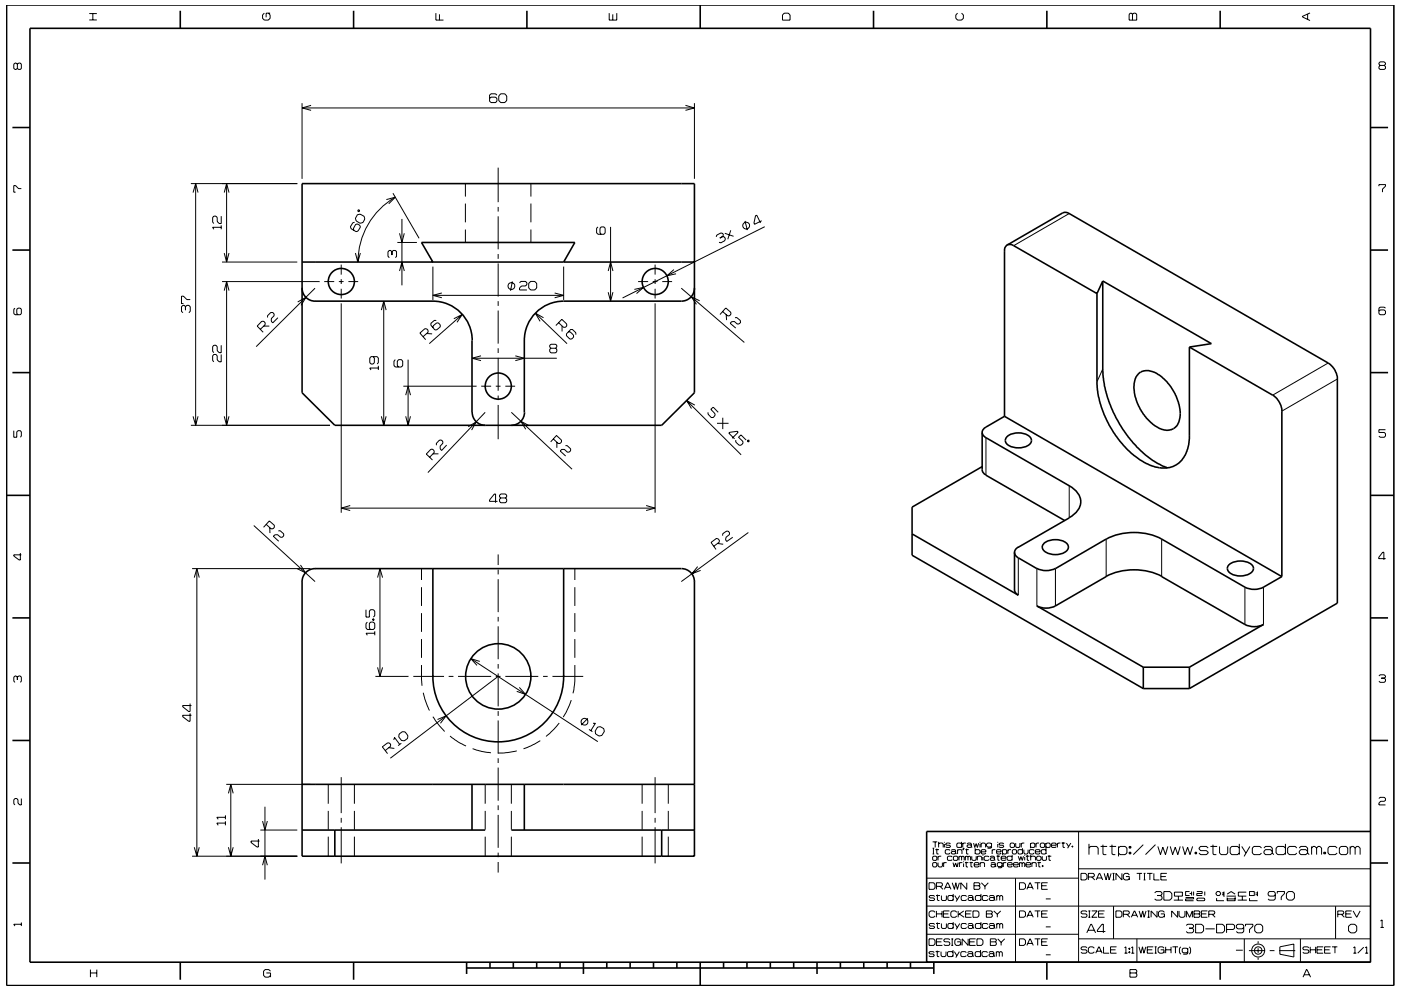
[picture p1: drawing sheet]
<svg xmlns="http://www.w3.org/2000/svg" width="297mm" height="210mm" viewBox="0 0 297 210" stroke-linecap="round" stroke-linejoin="round" font-family="sans-serif">
<g fill="none" stroke="#000" stroke-width=".21">
<path d="M3.7 13.6l-.3-.2h-.2l-.3 .2v.9l.3 .2 .5-.2M3.7 13.6l.2-.2h.4l.2 .2v.9l-.2 .2h-.4l-.2-.2M3.7 13.6v.9M18.9 4.2h1.6M18.9 2.9h1.6M19.7 2.9v1.3M56 2.8l-.3 .4v.7l.3 .4h.9l.4-.4v-.7l-.4-.4M57.3 2.8h-.9v.9M92.4 2.8v1.5h1.6M93.2 3v1.3M106.2 19.9h.8l.4 .5v.9l-.4 .5h-.8l-.5-.5v-.9zM129.2 2.8v1.5h1.6v-1.5"/>
<path d="M129.9 3v1.3M166.3 2.8h.8l.4 .4v1.1h-1.6v-1.1zM203 2.8l-.4 .4v.7l.4 .4h.9l.4-.4v-.7l-.4-.4M239.6 2.8h.3l.2 .2 .3-.2h.3l.3 .2v1.3h-1.6v-1.3zM240.1 3v1.3M277.2 3v1.1M277.7 2.7l-1.6 .8v.1l1.6 .8M292.6 13.9l-.2-.3v-.2l.2-.3h.9l.2 .3v.2l-.2 .3M292.6 13.9l-.2 .2v.4l.2 .2h.9l.2-.2v-.4l-.2-.2M292.6 13.9h.9M40.5 38.9h22.5M41.5 38.9v51.3"/>
<path d="M48 38.9v16.7M64 21.9v16M64 22.9h83.2M66 22.3l-1.9 .6 1.9 .5M98.7 38.9v2.8M105.4 20.2l-.3-.3h-1l-.3 .3v1.3l.3 .3h1l.3-.3v-.6l-.3-.3h-1l-.3 .3M105.6 35.6v7.3M112.6 38.9v2.8M145.3 22.3l1.9 .6-1.9 .5M147.2 21.9v16M292.4 39.5v-.3h1.3v.3l-.6 .6v.7M4.5 40h-.6l-.6-.6h-.4v1.4h.4"/>
<path d="M40.9 40.8l.6-1.9 .5 1.9M46.9 45.8v1.6h-.4l-.4-.4v-.9l-.3-.3h-.5l-.2 .3v1l.2 .3M46.9 47.8v.8M46.9 48.2h-1.8l.2 .4M47.1 55.6h15.9M47.1 59.7h20.7M47.5 53.7l.5 1.9 .6-1.9M47.5 40.8l.5-1.9 .6 1.9M48 59.7v30.5M68.7 59.7h2.2M71.8 59.7h1.1M72.3 56.1v2.1"/>
<path d="M72.3 59.2v1M73.9 59.7h2M75.2 47.2h-.4l-.5 .9 .1 .4 1.1 .6 .4-.1 .5-.8-.1-.4-.5-.3-.4 .1-.5 .9 .1 .3M75.4 53.7l.5 1.9 .5-1.9M75.8 45.5l.6-.1 .8 .5 .1 .6-.3 .7-.6 .2-.9-.5-.1-.6zM75.9 44.5l.3 .1v.2h-.3zM81.9 42.3l1.9-.5-1.4 1.4M83.1 53.4l-.3-.3h-.3l-.2 .3v1l.2 .2M83.1 53.4l.3-.3h.4l.3 .3v1l-.3 .2M83.1 53.4v.7M83.3 41l5.6 9.5M83.8 41.8a15.9 15.9 0 0 0-7.9 13.8"/>
<path d="M84.2 51.4h4.2M84.7 49.5l.5 1.9 .5-1.9M84.7 57.5l.5-1.9 .5 1.9M85.2 46.4v14.1M91.8 56.6v7M98.7 43.2v4M98.7 48.7v2.7M105.6 43.9v1M105.6 45.9v7M105.6 53.9v1M105.6 55.9v7M108.6 59.7l-.4 2"/>
<path d="M110.1 60l.3-.3h1l.3 .3v.4l-.3 .3h-.8l-.5 .4v.4h1.6M112.6 43.2v4M112.6 48.7v2.7M119.5 56.6v7M126.8 48.1l-.3 .3v1l.3 .3h1.3l.2-.3v-1l-.2-.3h-.6l-.3 .3v1l.3 .3M128.9 57.5l.6-1.9 .5 1.9M129.5 48.1v15.8M135.3 59.7h2.1M138.4 59.7h1M138.9 56.1v2.1M138.9 59.2v1M140.4 59.7h2.1"/>
<path d="M142.9 57.2l-1.5 1.3 1.9-.4M153.2 50.2l.2-.4-.2-.3-.3-.1-.9 .5-.2 .3M153.2 50.2l-.6 .3M153.2 50.2l.4 .1 .2 .4-.1 .3-.9 .5-.4-.1M153.7 49.5l1.8 .6M154.9 48.8l-.6 2M157.9 46.9l.6 1.9M161.5 46.8l-1.5 .8-.1-.3 .3-1.5 .2-.2 .8 1.7M162.1 48.1l-30.1 15.1M226.7 45.3l-11.8 6.8M3.2 65.4l-.3 .2v.9l.3 .3h1.1l.2-.3v-.9l-.2-.2h-.5l-.2 .2v.9l.2 .3M39.3 65.1l-.2-.3h-.3l-.3 .3v.9l.3 .3"/>
<path d="M39.3 65.1l.3-.3h.4l.3 .3v.9l-.3 .3M39.3 65.1v.7M40.3 63.5h-.7l-.7-.7h-.4v1.6h.4M46.9 75.2v1.5h-.4l-.4-.4v-.8l-.3-.3h-.5l-.2 .3v1l.2 .2M46.9 73.2v1.6h-.4l-.4-.4v-.9l-.3-.3h-.5l-.2 .3v1l.2 .3M47.5 61.6l.5-1.9 .6 1.9M55.2 69.8l1-.9v-.5l-.3-.3h-.4l-1 1.1 1.3 1.3M55.9 69.2h1.2M56.7 67.3v-.3l.7-.7h.4l.3 .3v.4l-.6 .6v.5l.3 .4 1.1-1.1M63.1 64l1.8-.9-1.1 1.7M66.8 61.1l-12.5 12.4M72.3 61.2v2.1"/>
<path d="M72.3 64.3v44.4M79.1 75.6l.3 .3v1l-.3 .3h-.4l-.3-.3v-1l.3-.3h1.3l.2 .3v1l-.2 .3M80.2 78.1h-1.8l.3 .4M80.2 77.6v.9M80.9 65.8l.5-1.9 .5 1.9M81.4 63.9v26.3M83.8 76.3l-.3 .3v.9l.3 .3h1.3l.3-.3v-.9l-.3-.3h-.6l-.3 .3v.9l.3 .3M86.5 76.3v13.9M89.7 71.4l1.1-.9v-.4l-.3-.3-.4-.1-1.1 .9 1.3 1.4M90.4 70.7l1.2 .1M91.8 62.6h27.7M92.5 68l-.4-.1-.7 .7v.4l.8 1h.4l.7-.7v-.4l-.3-.4h-.4l-.8 .6v.4"/>
<path d="M93.7 62.1l-1.9 .5 1.9 .6M96.2 67.6l1.8-.9-1.1 1.7M98 66.7l-7 6.2M100.1 76h18M102 75.5l-1.9 .5 1.9 .5M105.6 63.9v1M105.6 65.9v7M105.6 73.9v1M105.6 75.9v7M109.3 75.5l1.9 .5-1.9 .5M112.1 60.1l.4-.4h.9l.4 .4v1l-.4 .4h-.9l-.4-.4zM113.5 66.4l6.7 6.5"/>
<path d="M115.2 67.4l-1.7-1 1 1.8M116.8 73.9l-.3-.3v-.3l.3-.3h1l.3 .3v.3l-.3 .3M116.8 73.9l-.3 .2v.4l.3 .3h1l.3-.3v-.4l-.3-.2M116.8 73.9h1M117.6 62.1l1.9 .5-1.9 .6M118.4 68.5l1.1 .9h.4l.3-.3-.1-.4-1-1-1.2 1.3M119.2 69.1v1.2M120.5 70.4h.4l.7 .7v.4l-.4 .4h-.4l-.7-.7v-.4l.9-.9h.4l.7 .7v.4M128.9 62l.6 1.9 .5-1.9M134.5 61.4l1.9-.4-1.4 1.3M138.9 64.3v44.4M138.9 61.2v2.1"/>
<path d="M144.4 61.1l13.4 11.5M148.3 63.8l-1.7-.9 1.1 1.7M153.2 66.1l1.1 .9h.4l.3-.4-.1-.4-1-.9-1.2 1.4M154 66.7l.1 1.2M155.8 67.4l.4-.1 .8 .7v.4l-.3 .3h-.4l-.6-.5h-.6l-.3 .4 1.2 1M233.8 78.3l-1.2 2.7M281.6 77l-11.8 6.8M293.7 65.4l-.2-.3h-.9l-.2 .3v1.1l.2 .3h.9l.2-.3v-.5l-.2-.3h-.9l-.2 .3M2.9 91.3v1.4h.7v-1.1l.2-.3h.5l.2 .3v.9l-.2 .2M40.5 90.2h29.5M40.9 88.3l.6 1.9 .5-1.9M47.5 88.3l.5 1.9 .6-1.9"/>
<path d="M80.9 88.3l.5 1.9 .5-1.9M85.5 81.9h15.5M86 88.3l.5 1.9 .5-1.9M86 83.8l.5-1.9 .5 1.9M91.1 97l1-1-.1-.4-.3-.3h-.3l-1 1 1.3 1.3M91.8 96.3h1.2M94.7 94.4l-1.1 1.1-.3-.3v-.5l.6-.7v-.4l-.3-.3h-.4l-.7 .8v.3M99.3 90.5l1.7-1-1 1.7M102 81.9h2.1M102.9 87.5l-12.2 12.7M105.1 81.9h1M105.6 83.9v1"/>
<path d="M105.6 85.9v7.3M107.1 81.9h2.1M108.4 87.5l12.9 12M112.2 90.3l-1.8-.9 1.1 1.7M117.3 93.1l1.1 1h.3l.3-.3v-.5l-1-.9-1.2 1.3M118.1 93.8v1.2M119.9 94.5h.4l.7 .7v.4l-.3 .3h-.4l-.6-.6h-.6l-.3 .4 1.1 1M145.6 85l11.5 11.5M147.3 85.9l-1.7-.9 1 1.6M150.1 87.5v.3l.7 .8h.4l.4-.5v-.4l-.9-.9 .5-.4 1.1 1.1M152 89.8h2.5M153.2 88.6v2.4"/>
<path d="M155.2 93l1.3-1.3-.2-.2-1.6 .2-.2 .2 1.2 1.2M156 93.3v.5l.7 .6h.4l.4-.3v-.5l-.9-.9 .5-.5 1.1 1.1M158.6 93.3l.2 .1-.1 .3-.2-.1zM209 92.8v8M283.5 80.4l-11.7 6.8M293.7 91.1h-1.3v.6h1.1l.2 .3v.5l-.2 .2h-.9l-.2-.2M4.3 117.3v1.5h-.2l-1.2-.9v-.2h1.6M53.8 111.5l13 11.9M56.4 111.2l1.1 1 .4-.1 .3-.3v-.4l-1.1-.9-1.2 1.3M57.2 111.9v1.2M59 112.6h.4l.8 .6v.5l-.3 .3h-.4l-.7-.6h-.5l-.3 .3 1.1 1.1M63.7 119.8l1.1 1.7-1.8-.9"/>
<path d="M72.3 107.8h66.6M74.3 107.2l-2 .6 2 .5M105.5 106.3h-1.7v-.3l1-1.2h.3v1.8M105.6 117.6v2.2M106.2 105.6l-.3-.2v-.3l.3-.3h1l.2 .3v.3l-.2 .2M106.2 105.6l-.3 .3v.4l.3 .3h1l.2-.3v-.4l-.2-.3M106.2 105.6h1M137 107.2l1.9 .6-1.9 .5M151.3 115.9l1.2-.9v-.4l-.2-.3-.4-.1-1.2 .9 1.1 1.4M152.1 115.3l1.2 .1M153.2 113.6v-.4l.8-.6 .4 .1 .3 .3-.1 .4-.7 .6-.1 .5 .3 .3 1.3-.8M158.7 112.9l-14.3 10.5"/>
<path d="M215.9 118.3v7.9M226.7 103v6.9M234.5 114.3v8M246.3 114.3v8M293.8 118.5h-1.5v-.3l.9-1.1h.2v1.6M40.7 120.6h25.1M41.2 122.5l.5-1.9 .5 1.9M41.7 120.6v61M77.6 129.3v1.6h.7v-1.3l.3-.3h.6l.3 .3v1l-.3 .3M77.9 131.9l-.3 .3v1l.3 .3h1.3l.3-.3v-1l-.3-.3h-.6l-.3 .3v1l.3 .3M79 131.3h.3v.3h-.3zM79 131.4h.3"/>
<path d="M79.5 134.3h-1.9l.3 .4M79.5 133.9v.8M80.1 122.5l.5-1.9 .5 1.9M80.6 120.6v22.9M89.4 120.6v2.4M89.4 124.5v4M89.4 130v4M89.4 135.5v4M99.8 139.7l26.9 17.6M105.6 120.8v1M105.6 122.8v7M105.6 130.8v1"/>
<path d="M105.6 132.8v7M121.9 120.6v2.4M121.9 124.5v4M121.9 130v4M121.9 135.5v4M147.9 120.2l-1.2 1.5 1.8-.7M219.8 120.6v7.9M223.8 120.6v7.9M263.9 124.5v8M267.9 124.5v8M3.7 143.6l-.3-.2h-.2l-.3 .2v.9l.3 .2M3.7 143.6l.2-.2h.4l.2 .2v.9l-.2 .2"/>
<path d="M3.7 143.6v.6M40.3 151.3v1.7h-.3l-1.3-1v-.3h1.9M40.3 149.2v1.7h-.3l-1.3-1v-.3h1.9M79.6 143.5h7M80.1 141.6l.5 1.9 .5-1.9M81.7 159.2l1.1-.9v-.4l-.2-.3h-.4l-1.1 .8 1.1 1.4M82.4 158.6l1.2 .1M83.5 156.9l.2-.5 1 1.5M84.6 155.7l.7-.5h.6l.6 .8-.1 .6-.7 .5h-.6l-.6-.8zM85.1 157.6l-.7 .6M87.6 143.5h6.5M89.4 141.1l.1 4.4"/>
<path d="M89.7 146.9l.3 1.3 1.1 2.5M91.8 152l1.5 2 1 1.1M92.8 152.6l1.8-.8-1.2 1.6M95.1 143.5h1M95.4 156.1l1.6 1.2 1.8 .9M97.1 143.5h7M100.2 158.8l1.9 .6 2 .3M101.7 140.3l-1.9-.6 1.3 1.4M105.1 143.5h1M105.6 140.8v1M105.6 142.8v7M105.6 150.8v1"/>
<path d="M105.6 152.8v7M105.6 143.5l-22.8 17.3M107.1 143.5h7M109.6 159.3l-2 .3-2 .1M110.1 145.8l1.3 1.5-1.8-.7M114.6 157.1l-2 1.1-1.6 .6M115.1 143.5h1M117.1 143.5h6.5M118.6 153.4l-1 1.1-1.8 1.7M121.1 148.5l-1 2.5-.7 1.1M121.9 141.1v3.5l-.4 2.5M123.5 153.7h.1"/>
<path d="M124.6 152.4l-1.4 1.4M124.9 154.7l.7 .5M125.7 153.4h.5l-.9 1.6M126.7 154.2l.6-.1 .7 .5 .1 .5-.5 .9-.6 .1-.7-.4-.1-.6zM292.4 143.4l.2-.3h.9l.2 .3v.2l-.2 .2M292.9 143.8h.6M293.5 143.8l.2 .3v.4l-.2 .2h-.9l-.2-.2M4.5 169.4v1.3h-.3l-.4-.4v-.7l-.2-.2h-.4l-.3 .2v.9l.3 .2M41.2 179.7l.5 1.9 .5-1.9M47.8 174.6h-1.8l.3 .4M47.8 172.9v.9M47.8 174.2v.8"/>
<path d="M47.8 173.4h-1.8l.3 .4M48 166.4h17.8M48.4 179.7l.5 1.9 .5-1.9M48.4 168.3l.5-1.9 .5 1.9M48.9 166.4v15.2M54.8 178v1.7h-.3l-1.3-1v-.3h1.8M55.2 176.1h7.8M55.7 174.2l.5 1.9 .5-1.9M56.2 171.1v15.5M69.6 166.4v4.1M69.6 172v4M69.6 177.5v4.1"/>
<path d="M72.3 164.8v7.7M72.3 173.5v1M72.3 175.5v7.6M75.1 166.4v4.1M75.1 172v4M75.1 177.5v4.1M102.9 166.4v4.1M102.9 172v4M102.9 177.5v4.1M105.6 160.8v1M105.6 162.8v7M105.6 170.8v1"/>
<path d="M105.6 172.8v7M108.4 166.4v4.1M108.4 172v4M108.4 177.5v4.1M136.1 166.4v4.1M136.1 172v4M136.1 177.5v4.1M138.9 164.8v7.7M138.9 173.5v1M138.9 175.5v7.6M141.7 166.4v4.1M141.7 172v4"/>
<path d="M141.7 177.5v4.1M197.7 178.6h1M197.7 179.9h.4M197.9 179.9v1.2M198.3 178.6v1.1M198.6 180v1.1h.4M199 179l.2-.2h.6l.2 .2v.7M199 178.6v1.1M200.2 178.6v.1M200.2 179v.7M201.5 179l-.2-.2h-.6l-.2 .3 .2 .2h.6l.2 .3-.2 .1h-.6l-.2-.1M203.9 179l-.2-.2h-.7l-.1 .2v.6l.1 .1h.7l.2-.1"/>
<path d="M203.9 178.6v1.1M204.1 178.8v.9M204.2 179.9h.2l-.2 .4zM204.3 179.9l-.1 .4M204.8 178.8h-.5l-.2 .2M204.9 180v1.1h.4M205 179l.2-.2h.6l.2 .2v.6M206 179.4l-.2-.2h-.6l-.2 .2 .2 .3h.6l.2-.1M206 179.6l.1 .1M206.4 178.8l.3 .9 .3-.8 .2 .8 .3-.9M206.8 179.9v1.2M207.8 178.6v.1"/>
<path d="M207.8 179v.7M208 179l.2-.2h.5l.3 .2v.7M208 178.8v.9M210.2 179l-.2-.2h-.6l-.2 .2v.4l.2 .3h.6l.2-.3M210.2 178.8v.9l-.2 .2h-.6M211.5 178.6v.1M211.5 179v.7M212.8 179l-.2-.2h-.6l-.2 .3 .2 .2h.6l.2 .3-.2 .1h-.6l-.2-.1M214.3 178.8h.6l.2 .2v.6l-.2 .1h-.6l-.1-.1v-.6zM215.3 178.8v.8l.2 .1h.6l.1-.1v-.8M216.5 178.8v.9M216.8 179.9v1.2"/>
<path d="M217.2 178.8h-.5l-.2 .2M218.5 179l.2-.2h.5l.2 .2v.6l-.2 .1h-.5l-.2-.1M218.5 178.8v1.1M219.7 178.8v.9M220.3 178.8h-.5l-.1 .2M220.6 179l.2-.2h.5l.2 .2v.6l-.2 .1h-.5l-.2-.1zM221.7 179l.3-.2h.5l.2 .2v.6l-.2 .1h-.5l-.3-.1M221.7 178.8v1.1M221.8 179.9v1.2M222.9 179.3h1l-.1-.5h-.7l-.2 .2v.6l.2 .1h.7l.1-.1M224.2 178.8v.9M224.8 178.8h-.4l-.2 .2"/>
<path d="M225.1 178.8h.7M225.4 178.6v1.1h.4M226.1 178.8l.5 .8M227 178.8l-.6 1.1M227.3 179.4h.2v.3h-.2zM227.4 179.4v.3M228.7 176.4v27.7M230.9 179.9l.3-.4h1.3l.3 .4v1.4M230.9 179v2.3M233.3 179.5h1.4M233.8 179.2v1.9l.2 .2h.6M235.2 179.5h1.4"/>
<path d="M235.8 179.2v1.9l.2 .2h.5M237.1 179.9l.4-.4h1l.4 .4v1l-.4 .4h-1l-.4-.4M237.1 179.5v2.1M239.4 179.5h.4v.4h-.4zM239.6 179.5v.4M242.4 179.2l-2.1 2.1M245 179.2l-2.1 2.1M245.5 179.5l.5 1.8 .5-1.6 .6 1.6 .5-1.8M248.1 179.5l.5 1.8 .6-1.6 .5 1.6 .5-1.8M250.7 179.5l.5 1.8 .6-1.6 .5 1.6 .6-1.8M256.2 179.9l-.4-.4h-1.2l-.4 .4 .4 .5h1.2l.4 .5-.4 .4h-1.2l-.4-.4M256.6 179.5h1.5"/>
<path d="M257.2 179.2v1.9l.1 .2h.6M258.6 179.5v1.4l.3 .4h1.1l.3-.4v-1.4M262.8 179.9l-.4-.4h-1.2l-.4 .4v1l.4 .4h1.2l.4-.4M262.8 179v2.3M263.3 179.5l.9 1.4M265 179.5l-1.2 2.1M267.5 179.9l-.4-.4h-1.2l-.4 .4v1l.4 .4h1.2l.4-.4M268 179.9l.3-.4h1.1l.3 .4v1M272.5 179.9l-.3-.4h-1.3l-.3 .4v1l.3 .4h1.3l.3-.4M272.5 179v2.3M274.9 179.9l-.3-.4h-1.2l-.4 .4v1l.4 .4h1.2l.3-.4M275.5 179.9l.3-.4h1.1l.3 .4v1"/>
<path d="M278.1 179.9l.3-.4h.4l.3 .4M278.1 179.5v1.8M279.1 179.9l.4-.4h.3l.4 .4v1.4M279.1 179.9v1.4M283.5 179.9l-.4-.4h-1.2l-.3 .4v1l.3 .4h1.2l.4-.4M284 179.9l.3-.4h1.1l.3 .4v1l-.3 .4h-1.1l-.3-.4zM286.3 179.9l.3-.4h.3l.4 .4M286.3 179.5v1.8M287.3 179.9l.4-.4h.3l.4 .4v1.4M287.3 179.9v1.4M292.4 169.4l.2-.3h.9l.2 .3v.3l-.2 .3h-.8l-.3 .3v.4h1.3M4.5 195.7v.7"/>
<path d="M4.5 196h-1.6l.3 .4M40.7 181.6h22.3M55.7 183.5l.5-1.9 .5 1.9M105.6 180.8v1M105.6 182.8v2.3M196.5 198.2h32.2M196.5 192.2h94.1M196.6 186.3h32.1M197 199.1h.9l.3 .4v.7l-.3 .3h-.9zM197 187.2h.9l.3 .4v.7l-.3 .3h-.9zM197.7 181.1h.4M197.7 183.1l.2-.1h.6l.1 .1v.6l-.1 .2h-.6l-.2-.2z"/>
<path d="M197.9 181.6h.6l.1 .2v.5l-.1 .2h-.6l-.2-.2v-.5zM198.2 190.2l-.2-.3h-.8l-.2 .3 .2 .3h.8l.2 .3-.2 .2h-.8l-.2-.2M198.2 196.1l-.2-.2h-.8l-.2 .2 .2 .3h.8l.2 .2-.2 .3h-.8l-.2-.2M198.2 193.5l-.2-.3h-.7l-.3 .3v.8l.3 .3h.7l.2-.3M198.3 180.2h.8M198.5 189.9h.8M198.5 195.9h.8M198.5 188h1.1l.2-.2v-.4l-.2-.2h-1.1v1.4M198.5 199.8h1.1M198.5 193.2v1.4M198.5 193.8h1.2M198.7 189.7v1.2l.5 .1"/>
<path d="M198.7 195.7v1.1l.5 .1M198.9 183v.7l.2 .2h.5l.2-.2v-.7M198.9 181.6v.9M199.3 188l.6 .6M199.6 181.6h-.5l-.2 .2M199.6 189.9v.9l.2 .2h.6l.3-.2v-.9M199.6 195.9v.8l.2 .2h.6l.3-.2v-.8M199.7 193.2v1.4M199.8 199.1h-1.3v1.4h1.3M200 193.8h1.1M200.1 183v.9M200.2 188.6l.7-1.4h.1l.6 1.4"/>
<path d="M200.4 188.2h1M200.7 183h-.5l-.1 .1M201.3 193.2h-1.3v1.4h1.3M201.4 199.3l-.2-.2h-.9l-.2 .5 .2 .2h.9l.2 .2v.3l-.2 .2h-.9l-.2-.2M201.4 180.4l-.1-.2h-.7l-.2 .2v.5l.2 .2h.7l.1-.2M201.7 180.4l.2-.2h.5l.2 .2v.5M201.7 199.1h.4M201.9 199.1v1.4M201.9 181.8l-.2-.2h-.7l-.1 .2v.5l.1 .2h.7l.2-.2M201.9 187.2l.5 1.4 .2-1.4 .4 1.4 .4-1.4M202.1 183l.2 .9 .3-.9 .3 .9 .3-.9M202.1 190.2l-.2-.3h-.7l-.2 .3v.6l.2 .2h.7l.2-.2"/>
<path d="M202.1 196.1l-.2-.2h-.7l-.2 .2v.6l.2 .2h.7l.2-.2M202.1 189.6v1.4M202.1 195.6v1.3M202.1 181.8l.2-.2h.6l.2 .2v.5l-.2 .2h-.6l-.2-.2zM202.4 189.9l.5 .9M202.4 195.9l.5 .8M202.6 180.8l-.2-.2h-.5l-.2 .2 .2 .3h.5l.2-.2M202.6 180.9l.2 .2M202.9 193.5l-.3-.3h-.7l-.3 .3v.8l.3 .3h.7l.3-.3M202.9 199.8h.8v.7M203 180.4l.2-.2h.6l.2 .2v.7M203 180.2v.9"/>
<path d="M203.2 193.2v1.4M203.3 181.8l.2-.2 .4 .2M203.3 181.6v.9M203.4 193.8l1 .8M203.4 183v.9M203.5 189.9l-.8 1.3M203.5 195.9l-.8 1.2M203.7 199.5l-.3-.4h-.7l-.3 .4v.7l.3 .3h.7l.3-.3M203.9 181.8l.1-.2 .4 .2v.7M203.9 181.8v.7M204 183h-.4l-.2 .1M204.3 182.7v.2"/>
<path d="M204.3 183.1v.8M204.3 193.2l-1.1 .8M204.6 183h.7M204.7 180.2h.7M204.7 181.8l.1-.2 .4 .2M204.7 181.6v.9M204.7 193.8h1.1M204.8 182.8v1l.4 .1M204.9 190.2l-.2-.3h-.7l-.2 .3v.6l.2 .2h.7l.2-.2M204.9 196.1l-.2-.2h-.7l-.2 .2v.6l.2 .2h.7l.2-.2M205 187.2v1.4l-1.3-1.4v1.4M205.2 190.2l.2-.3h.7l.2 .3v.6"/>
<path d="M205.2 196.1l.2-.2h.7l.2 .2v.6M205.2 181.8l.2-.2 .4 .2v.7M205.2 181.8v.7M205.3 199.1v1.4l-1.3-1.4v1.4M205.6 183h.7M205.6 199.8h1M205.9 182.8v1l.3 .1M206 193.2h-1.3v1.4h1.3M206 181.6v.7l.2 .2h.6l.2-.2v-.7M206.3 193.2h1l.3 .3v.8l-.3 .3h-1zM206.3 190.6l-.2-.2h-.7l-.2 .2 .2 .4h.7l.2-.2M206.3 196.5l-.2-.2h-.7l-.2 .2 .2 .4h.7l.2-.2"/>
<path d="M206.3 190.8l.2 .2M206.3 196.7l.2 .2M206.5 187.2h1.1l.2 .2-.2 .5 .2 .2v.3l-.2 .2h-1.1zM206.5 187.9h1.1M206.5 183.4h1.1l-.2-.4h-.7l-.2 .1v.6l.2 .2h.7l.2-.2M206.8 180.4l.1-.2h.7l.2 .2v.5l-.2 .2h-.7l-.1-.2M206.8 199.1h-1.2v1.4h1.2M207.1 199.1h1l.3 .4v.7l-.3 .3h-1zM207.2 181.8l.2-.2h.5l.2 .2v.7M207.2 181.6v.9M207.8 183.1l.2-.1h.6l.1 .1v.8M207.8 183v.9"/>
<path d="M208 190.2l-.2-.3h-.8l-.2 .3v.6l.2 .2h.8l.2-.2M208 196.1l-.2-.2h-.8l-.2 .2v.6l.2 .2h.8l.2-.2M208 189.6v1.4M208 195.6v1.3M208 180.7h1v-.3l-.2-.2h-.6l-.2 .2v.5l.2 .2h.6l.2-.2M208.1 187.2l.7 .8M208.4 181.3v.2M208.4 181.8v.7M208.8 188v.6M209.1 193.2h1.1l.2 .2-.2 .4 .2 .2v.3l-.2 .3h-1.1zM209.1 193.8h1.1M209.5 190.2l-.3-.3h-.7l-.2 .3v.6l.2 .2h.7l.3-.2"/>
<path d="M209.5 196.1l-.3-.2h-.7l-.2 .2v.6l.2 .2h.7l.3-.2M209.5 187.2l-.7 .8M209.7 181.8l-.2-.2h-.7l-.1 .2v.5l.1 .2h.7l.2-.2M209.7 190.2l.3-.3h.6l.2 .3v.6M209.7 196.1l.3-.2h.6l.2 .2v.6M209.9 181.8l.2-.2h.5l.3 .2v.5M210 199.1h1l.2 .2-.2 .5 .2 .2v.3l-.2 .2h-1zM210 199.8h1M210.1 183.1l.2-.1h.5l.2 .1v.6M210.4 180.2v.9M210.7 193.2l.8 .7M210.8 190.6l-.2-.2h-.6l-.3 .2v.2l.3 .2h.6l.2-.2"/>
<path d="M210.8 196.5l-.2-.2h-.6l-.3 .2v.2l.3 .2h.6l.2-.2M210.8 190.8l.2 .2M210.8 196.7l.2 .2M210.9 182.2l-.3-.3h-.5l-.2 .3 .2 .3h.5l.3-.2M210.9 182.3l.1 .2M211 183.5l-.2-.2h-.5l-.2 .2 .2 .4h.5l.2-.2M211 183.7l.2 .2M211 180.2h-.4l-.2 .2M211.3 181.6h.7M211.3 180.7h1l-.2-.5h-.6l-.2 .2v.5l.2 .2h.6l.2-.2M211.3 190.2l.2-.3 .5 .3M211.3 189.9v1.1"/>
<path d="M211.3 195.9v1M211.3 196.1l.2-.2 .5 .2M211.5 193.9v.7M211.5 199.1l.8 .8M211.6 181.4v1l.3 .1M212 190.2l.2-.3 .4 .3v.8M212 190.2v.8M212 196.1v.8M212 196.1l.2-.2 .4 .2v.8M212.2 193.2l-.7 .7M212.3 182h1v-.2l-.2-.2h-.6l-.2 .2v.5l.2 .2h.6l.2-.2M212.3 199.9v.6"/>
<path d="M212.5 183.1l-.2-.1h-.7l-.2 .1v.5l.2 .2h.7l.2-.2M212.5 183v.9l-.2 .2h-.7M212.6 180.4l.1-.2h.6l.1 .2v.5l-.1 .2h-.6l-.1-.2M212.6 180.2v1.1M212.7 183v.9M213 199.1l-.7 .8M213.4 183h-.5l-.2 .1M213.6 183.4h1l-.1-.4h-.7l-.2 .1v.6l.2 .2h.7l.1-.2M213.7 180.2v.9M214.4 180.2h-.5l-.2 .2M214.6 181.8l-.2-.2h-.7l-.2 .2v.5l.2 .2h.7l.2-.2M214.6 181.3v1.2"/>
<path d="M214.6 180.4l.2-.2h.5l.2 .2v.5l-.2 .2h-.5l-.2-.2zM214.9 183.4h1l-.2-.4h-.6l-.2 .1v.6l.2 .2h.6l.2-.2M215.3 186.3v17.8M215.9 181.6l.3 .9 .2-.8 .3 .8 .3-.9M216.2 183v.9M216.2 183.1l.2-.1 .3 .1M216.2 199.1h.9l.3 .4v.7l-.3 .3h-.9zM216.2 187.2h.9l.3 .4v.7l-.3 .3h-.9zM216.2 193.2h.9l.3 .3v.8l-.3 .3h-.9zM216.7 183.1l.2-.1 .4 .1v.8M216.7 183.1v.8M216.8 180.4l-.2-.2h-.6l-.2 .2v.5l.2 .2h.6l.2-.2"/>
<path d="M217.1 180.2v.7l.2 .2h.5l.2-.2v-.7M217.3 181.3v.2M217.3 181.8v.7M217.5 183.4h1l-.1-.4h-.7l-.2 .1v.6l.2 .2h.7l.1-.2M217.5 181.6h.8M217.7 194.6l.7-1.4 .7 1.4M217.7 188.6l.7-1.4 .7 1.4M217.8 181.4v1l.4 .1M217.9 194.1h1M217.9 188.2h1M218.5 181.8l.2-.2h.6l.2 .2v.7M218.5 181.3v1.2"/>
<path d="M218.8 183.1l.2-.1h.5l.2 .1v.8M218.8 183v.9M219.2 180.4l-.1-.2h-.7l-.2 .2v.5l.2 .2h.7l.1-.2M219.4 199.1h1.2M219.4 193.2h1.2M219.4 187.2h1.2M219.5 180.7h1l-.2-.5h-.6l-.2 .2v.5l.2 .2h.6l.2-.2M219.8 181.8l.2-.2h.5l.2 .2v.5l-.2 .2h-.5l-.2-.2zM220 183h.7M220 187.2v1.4M220 193.2v1.4M220 199.1v1.4"/>
<path d="M220.3 182.8v1l.3 .1M220.8 199.8h1.1M220.8 193.8h1.1M220.8 187.9h1.1M221 183.6h.1v.2h-.1zM221 181.6v.7l.1 .2h.6l.2-.2v-.7M221.1 183.6v.2M221.7 196.6h1.1M221.7 190.7h1.1M221.8 180.4l-.2-.2h-.6l-.2 .2v.5l.2 .2h.6l.2-.2M222.1 199.1h-1.3v1.4h1.3M222.1 187.2h-1.3v1.4h1.3"/>
<path d="M222.1 193.2h-1.3v1.4h1.3M222.1 181.6h.8M222.4 181.4v1l.4 .1M228.7 199.1h61.9M228.7 184.3h61.9M229.2 185.2h.9l.4 .4v.7l-.4 .3h-.9zM230.4 197.9l.9-1.9h.1l.9 1.9M230.5 193.4l-.2-.2h-.9l-.2 .2 .2 .4h.9l.2 .2v.3l-.2 .3h-.9l-.2-.3M230.7 197.3h1.3M230.8 186h1l.2-.2v-.3l-.2-.3h-1v1.4M230.8 193.2h.4M230.8 194.6h.4"/>
<path d="M231 193.2v1.4M231.5 186l.6 .6M231.5 193.2h1.1l-1.1 1.4h1.1M232.4 186.6l.6-1.4h.2l.6 1.4M232.6 186.2h1M232.9 193.8h1.1M234.1 185.2l.4 1.4 .4-1.4 .3 1.4 .4-1.4M234.2 193.2h-1.3v1.4h1.3M234.4 197.6h-1.7v-.3l.9-1.3h.3v1.9M235.9 185.2h.4M235.9 186.6h.4M236.1 185.2v1.4"/>
<path d="M236.1 192.2v6.9M236.6 193.2h1l.3 .3v.8l-.3 .3h-1zM237.9 185.2v1.4l-1.3-1.4v1.4M238.2 193.9h1l.2-.2v-.3l-.2-.2h-1v1.4M238.7 185.9h.7v.7M238.9 193.9l.7 .7M239.4 180.8h.4v.3h-.4zM239.4 185.6l-.3-.4h-.6l-.3 .4v.7l.3 .3h.6l.3-.3M239.6 180.8v.3M239.9 194.6l.6-1.4 .7 1.4M240.1 194.1h.9M241 185.2h1.1"/>
<path d="M241 199.1v5M241.5 193.2l.4 1.4 .4-1.4 .3 1.4 .4-1.4M241.6 185.2v1.4M242.5 185.2h.4M242.5 186.6h.4M242.7 185.2v1.4M243.2 185.2h1.1M243.3 193.2h.5M243.3 194.6h.5M243.5 193.2v1.4M243.8 185.2v1.4M244.6 185.2v1.4h1.2"/>
<path d="M244.8 189.4l.3-.3h1l.3 .3v.2l-.3 .3M245.3 193.2v1.4l-1.2-1.4v1.4M245.4 189.9h.7M246.1 189.9l.3 .3v.5l-.3 .2h-1l-.3-.2M246.1 193.8h.8v.8M246.1 185.9h1.1M246.8 189.1h1.2l.5 .4v1l-.5 .4h-1.2zM246.9 193.5l-.4-.3h-.6l-.3 .3v.8l.3 .3h.6l.4-.3M247.4 185.2h-1.3v1.4h1.3M248.9 190.9h1.9M249 189.2h1.7v.9h-1.7zM249.7 193.2v1.4l-1.3-1.4v1.4"/>
<path d="M249.8 190.1v.8M250 193.2v1.1l.3 .3h.6l.3-.3v-1.1M251.4 190.4h1.7v.3h-1.7v.3h1.7M251.5 196.3l.3-.3h1l.3 .3v.3l-.3 .3M251.5 194.6v-1.4l.7 1.4 .6-1.4v1.4M252.1 196.9h.7M252.2 189.1h-.8v.8h.8M252.2 189.5h.4M252.6 189.1v.8M252.8 196.9l.3 .2v.5l-.3 .3h-1l-.3-.3M253.1 189.1v.8M253.1 193.2h1.1l.2 .2-.2 .4 .2 .3v.2l-.2 .3h-1.1z"/>
<path d="M253.1 193.8h1.1M253.4 180.8h.3v.3h-.3zM253.5 196h1.3l.4 .5v.9l-.4 .5h-1.3zM253.5 180.8v.3M253.7 189.1h1.2v.4h-1.2v.4h1.2M253.7 190.7l.2-.2h1.4l.1 .4-.1 .1h-1.4zM254.7 193.8h1.1M255.4 189.1v.8M255.6 197h2M256 193.2h-1.3v1.4h1.3M256.3 193.9h1l.3-.2v-.3l-.3-.2h-1v1.4M257 193.9l.6 .7"/>
<path d="M257.9 196h1.3l.4 .5v.9l-.4 .5h-1.3zM257.9 190.5v.5h1.6M258.1 189.1h.4l.3 .3v.2l-.3 .3h-.4l-.3-.3zM259.1 189.4h.4M259.1 189.8h.4M259.5 189.1v1.1M260.1 197.1h1.4l.2-.2v-.6l-.2-.3h-1.4v1.9M260.1 190.1h1.9M260.2 190.7h1.7M260.2 190.4v.6h1.7v-.6M260.2 189.6l.8-.5 .9 .5M262.4 190.9h2"/>
<path d="M263.4 190.1v.8M263.7 196.7l-.3 .3h-1l-.3-.3v-.4l.3-.3h1l.3 .3v1.3l-.3 .3h-1l-.3-.3M263.8 199.1v5M264.1 196.5v-.5h1.5v.5l-.7 .6v.8M264.2 189.2h-1.6v.9h1.6M264.9 189.1h1v.8h-1zM264.9 190.5v.5h1.7M266 196.5l.4-.5h.9l.4 .5v.9l-.4 .5h-.9l-.4-.5zM266.2 189.4h.4M266.2 189.8h.4M266.6 189.1v1M266.7 199.6v.5"/>
<path d="M269.7 180.6l-.3-.4h-1.1l-.3 .4v.3l.3 .4h1.1l.3-.4M269.7 180.9l.4 .4M270.4 189.8l-.3 .3h-1l-.2-.3v-.4l.2-.3h1l.3 .3v1.3l-.3 .2h-1l-.2-.2M270.8 189.5v-.4h1.5v.4l-.7 .7v.7M273.2 189.1h.8l.4 .4v1l-.4 .4h-.8l-.4-.4v-1zM275.7 199.1v5M277.2 180.6l-.3-.4h-1.1l-.3 .4v.3l.3 .4h1.1l.3-.4M277.2 180.9l.4 .4M280.7 180.8h.3v.3h-.3zM280.9 180.8v.3M283.2 192.2v6.9M283.6 193.9h1.1l.2-.2v-.3l-.2-.2h-1.1v1.4"/>
<path d="M284.4 193.9l.6 .7M285.3 193.8h1.1M285.9 196.5l.5-.5h.8l.5 .5v.9l-.5 .5h-.8l-.5-.5zM286.6 193.2h-1.3v1.4h1.3M286.9 193.2l.8 1.4 .7-1.4M292.7 195.4l.3-.3v1.6M292.7 196.7h.7M19.2 206.4h1.3M19.2 205.7v1.6M20.5 205.7v1.6M56.5 206.4h.9v.9M57.4 206l-.4-.4h-.8l-.3 .4v.9l.3 .4h.8l.4-.4"/>
<path d="M198.1 202l-.2-.2h-.8l-.2 .2 .2 .3h.8l.2 .3-.2 .3h-.8l-.2-.2M198.4 201.8h.8M198.7 201.6v1.2l.4 .1M199.5 201.8v.9l.2 .2h.7l.2-.2v-.9M201.7 200.5h.4M202.1 202l-.3-.2h-.7l-.2 .2v.7l.2 .2h.7l.3-.2M202.1 201.5v1.4M202.3 201.8l.6 .9M203.4 201.8l-.8 1.3M204.9 202l-.3-.2h-.7l-.2 .2v.7l.2 .2h.7l.3-.2M205.1 202.1l.3-.3h.6l.2 .3v.6M206.2 202.5l-.2-.2h-.6l-.3 .2v.2l.3 .2h.6l.2-.2"/>
<path d="M206.2 202.7l.3 .2M207.9 202.1l-.2-.3h-.7l-.2 .3v.6l.2 .2h.7l.2-.2M207.9 201.5v1.4M209.4 202.1l-.2-.3h-.8l-.2 .3v.6l.2 .2h.8l.2-.2M209.7 202.1l.2-.3h.6l.2 .3v.6M210.7 202.5l-.2-.2h-.6l-.2 .2 .2 .4h.6l.2-.2M210.7 202.7l.2 .2M211.2 201.8v1.1M211.2 202.1l.2-.3 .5 .3M211.9 202.1l.2-.3 .4 .3v.8M211.9 202.1v.8M217.7 200.5l.7-1.4 .7 1.4"/>
<path d="M217.9 200.1h1M221.7 202.5h1.1M230.5 201l-.2-.2h-.9l-.2 .4 .2 .3h.9l.2 .2v.3l-.2 .2h-.9l-.2-.2M232 201.1l-.3-.3h-.6l-.3 .3v.8l.3 .3h.6l.3-.3M232.3 202.2l.7-1.4 .7 1.4M232.5 201.8h1M234 200.8v1.4h1.2M235.5 201.5h1M236.7 200.8h-1.2v1.4h1.2M238.4 202.2h.7M238.4 201l.3-.2v1.4M239.3 201.1h.3v.2h-.3z"/>
<path d="M239.3 201.9h.3v.2h-.3zM239.4 201.1v.2M239.4 201.9v.2M239.6 205.6h1.2l.2 .3-.2 .5 .2 .2v.4l-.2 .3h-1.2zM239.6 206.4h1.2M239.9 202.2h.6M239.9 201l.3-.2v1.4M241.5 200.8l.4 1.4 .3-1.4 .3 1.4 .4-1.4M243.2 201.5h1.1M244.5 200.8h-1.3v1.4h1.3M244.8 200.8h.4M244.8 202.2h.4"/>
<path d="M245 200.8v1.4M246.1 201.5h.7v.7M246.8 201.1l-.3-.3h-.6l-.4 .3v.8l.4 .3h.6l.3-.3M247.1 201.5h1.2M247.1 200.8v1.4M248.3 200.8v1.4M248.6 200.8h1.2M249.2 200.8v1.4M250.4 200.8a1.09 1.09 0 0 0 0 1.6M251.8 201.3l-.2-.2h-.7l-.2 .2v.6l.2 .2h.7l.2-.2M251.8 201.1v1.1l-.2 .2h-.7M252.1 200.8a1.1 1.1 0 0 1 0 1.6"/>
<path d="M262 201.5h1.5M264.8 201.6h3.4M266.7 201.1v1M266.7 203.1v.5M269.2 201.6h1M271.2 201.6h3.4M274.3 203l-2.9-.6v-1.6l2.9-.6v2.8M276.3 207.3l.7-1.6h.1l.8 1.6M276.5 206.8h1.1M277.5 201l-.2-.2h-.9l-.2 .4 .2 .3h.9l.2 .2v.3l-.2 .2h-.9l-.2-.2M277.8 201.5h1.1M277.8 200.8v1.4"/>
<path d="M278.9 200.8v1.4M279.2 201.5h1.1M280.5 200.8h-1.3v1.4h1.3M280.8 201.5h1.1M282.1 200.8h-1.3v1.4h1.3M282.4 200.8h1.1M283 200.8v1.4M286.9 202.2h.7M286.9 201l.4-.2v1.4M289.1 200.9l-1.2 1.3M289.4 202.2h.7M289.4 201l.4-.2v1.4"/>
<circle cx="158.2" cy="47.9" r=".74"/>
<circle cx="108.4" cy="60.7" r=".73"/>
<circle cx="123.9" cy="153.1" r=".74"/>
<circle cx="266.8" cy="201.6" r="1.38"/>
<circle cx="266.8" cy="201.6" r=".79"/>
</g>
<g fill="none" stroke="#000" stroke-width=".34">
<path d="M1.4 1.1h294.1v207.9h-294.1zM6.4 6h284.2v198.1h-284.3zM38.2 2.3v3.7M75 2.3v3.7M111.7 2.3v3.7M148.5 1.1v4.9M185.2 2.3v3.7M222 2.3v3.7M258.7 2.3v3.7M2.6 27h3.7M64 38.9h83.2v44.4l-6.9 6.9h-69.3l-6.9-6.9zM290.6 27h3.7"/>
<path d="M2.6 53h3.7M64 55.6h83.2M119.5 55.6l2.4-4.2h-32.5l2.4 4.2M213.5 52l11.9-6.9a1.43 1.43 0 0 1 1.3 .2l54.9 31.7a4.2 4.2 0 0 1 1.9 3.4v47.5l-31.3 18.1M233.8 59.6v19.9l.4 2.5 .9 3.1 .9 2.3 1.4 2.6 2.8 3.8 2.3 2.4 1.9 1.5 2.1 1.1 1 .4M233.8 59.6l23 13.3-4.6 .7M233.8 59.6l-1.2 2.7M290.6 53h3.7M2.6 79h3.7M64.1 61.1a2.75 2.75 0 0 0 2.8 2.8h-.1M66.8 63.9h25a8.3 8.3 0 0 1 8.3 8.3M100.1 72.2v15.3"/>
<path d="M144.4 63.9h-24.9a8.3 8.3 0 0 0-8.3 8.3v15.3M147.2 61.1a2.75 2.75 0 0 1-2.7 2.8M232.6 62.3v19.3l.3 2.6 1.2 3.6 1 2.3 1.5 2.3 1.6 2.1 1.7 1.7 1.9 1.4 1.3 .7 1.7 .7 1.9 .3a5.2 5.2 0 0 0 5.2-4.6l.3-1.6v-19.5M232.6 62.3l-17.7-10.2a1.19 1.19 0 0 0-1.4-.1 1.19 1.19 0 0 0-.5 1.2v35.1M241.4 79.3a3.3 3.3 0 0 1 4.2 .2 10.3 10.3 0 0 1 4.5 9.2 2.85 2.85 0 0 1-4.7 1.9 10.3 10.3 0 0 1-4.9-9.6l.3-1zM252.2 73.6l17.6 10.2a4.2 4.2 0 0 1 2 3.4v35.1M290.6 79h3.7M100.1 87.5a2.75 2.75 0 0 0 2.8 2.7M111.2 87.5a2.78 2.78 0 0 1-2.8 2.7M208.2 99l-14.8 8.6v10.2l49 28.2M208.2 91.7v7.9a1.35 1.35 0 0 0 .8 1.1M213 88.3l-4 2.3a1.19 1.19 0 0 0-.8 1.1 1.19 1.19 0 0 0 .8 1.1l17.7 10.2a3.7 3.7 0 0 1 2.2 4.5 4.8 4.8 0 0 1-2.2 2.3l-10.8 6.3"/>
<path d="M213 88.3l58.8 34M213.6 92.5a4.1 4.1 0 0 1 4.7 .1l.3 .4a1.35 1.35 0 0 1-1.3 1.8 3.8 3.8 0 0 1-4.1-1v-.7zM1.4 105.1h4.9M193.4 113.2l22.5 13a1.41 1.41 0 0 1-.8-1.1M209 100.8l16.7 9.6M215.1 117.2v7.9M215.1 117.2a1.41 1.41 0 0 0 .8 1.1l3.9 2.3M215.9 116a1.39 1.39 0 0 0-.8 1.2M221.4 115.2a4.1 4.1 0 0 1 4.7 0l.3 .4a1.38 1.38 0 0 1-1.2 1.8 3.7 3.7 0 0 1-4.1-.9l-.1-.8zM260.7 119.7a4.1 4.1 0 0 1 4.7 .1 1.13 1.13 0 0 1-.5 1.9 3.7 3.7 0 0 1-4.6-.7 1.05 1.05 0 0 1 .4-1.3zM290.6 105.1h4.9M2.6 131.1h3.7"/>
<path d="M66.8 120.6h77.6M91.8 120.6v22.9v-.2a13.9 13.9 0 0 0 13.8 14 13.9 13.9 0 0 0 13.9-14v.2v-22.9M144.5 120.6a2.75 2.75 0 0 1 2.7 2.8v58.2h-83.1l-.1-58.2a2.75 2.75 0 0 1 2.9-2.8h-.1M219.8 120.6a4.4 4.4 0 0 0 4 0M223.8 120.6l10.8-6.3a13 13 0 0 1 11.7 0l17.6 10.2a4.4 4.4 0 0 0 4 0l3.9-2.2M234.5 122.3l-10.7 6.2a4.4 4.4 0 0 1-4 0l22.6 13M234.5 122.3a13.2 13.2 0 0 1 11.8 0M246.3 122.3l17.6 10.2a4.4 4.4 0 0 0 4 0l-15.7 9M290.6 131.1h3.7M2.6 157.1h3.7M242.4 141.5v4.5M242.4 146h9.8"/>
<path d="M242.4 141.5h9.8M252.2 141.5v4.5M290.6 157.1h3.7M64 166.4h83.2M64.1 176.1h38.8M71 176.1v5.5M100.1 166.4v9.7M108.4 176.1h38.8M111.2 166.4v9.7M140.3 176.1v5.5M290.6 176.4h-94.1v27.7M2.6 183h3.7"/>
<path d="M290.6 183h3.7M38.2 204.1v3.7M75 204.1v3.7M98.9 205.3h99.1M98.9 204.1v2.5M103.9 204.1v1.2M108.8 204.1v1.2M113.8 204.1v1.2M118.7 204.1v1.2M123.7 204.1v2.5M128.6 204.1v1.2M133.6 204.1v1.2"/>
<path d="M138.6 204.1v1.2M143.5 204.1v1.2M148.5 204.1v4.9M153.4 204.1v1.2M158.4 204.1v1.2M163.3 204.1v1.2M168.3 204.1v1.2M173.2 204.1v2.5M178.2 204.1v1.2M183.1 204.1v1.2M188.1 204.1v1.2M193 204.1v1.2"/>
<path d="M198 204.1v2.5M222 204.1v3.7M258.7 204.1v3.7"/>
<circle cx="72.4" cy="59.7" r="2.77"/>
<circle cx="138.9" cy="59.7" r="2.78"/>
<circle cx="105.6" cy="81.9" r="2.77"/>
<circle cx="105.6" cy="143.5" r="6.9"/>
</g>
</svg>
